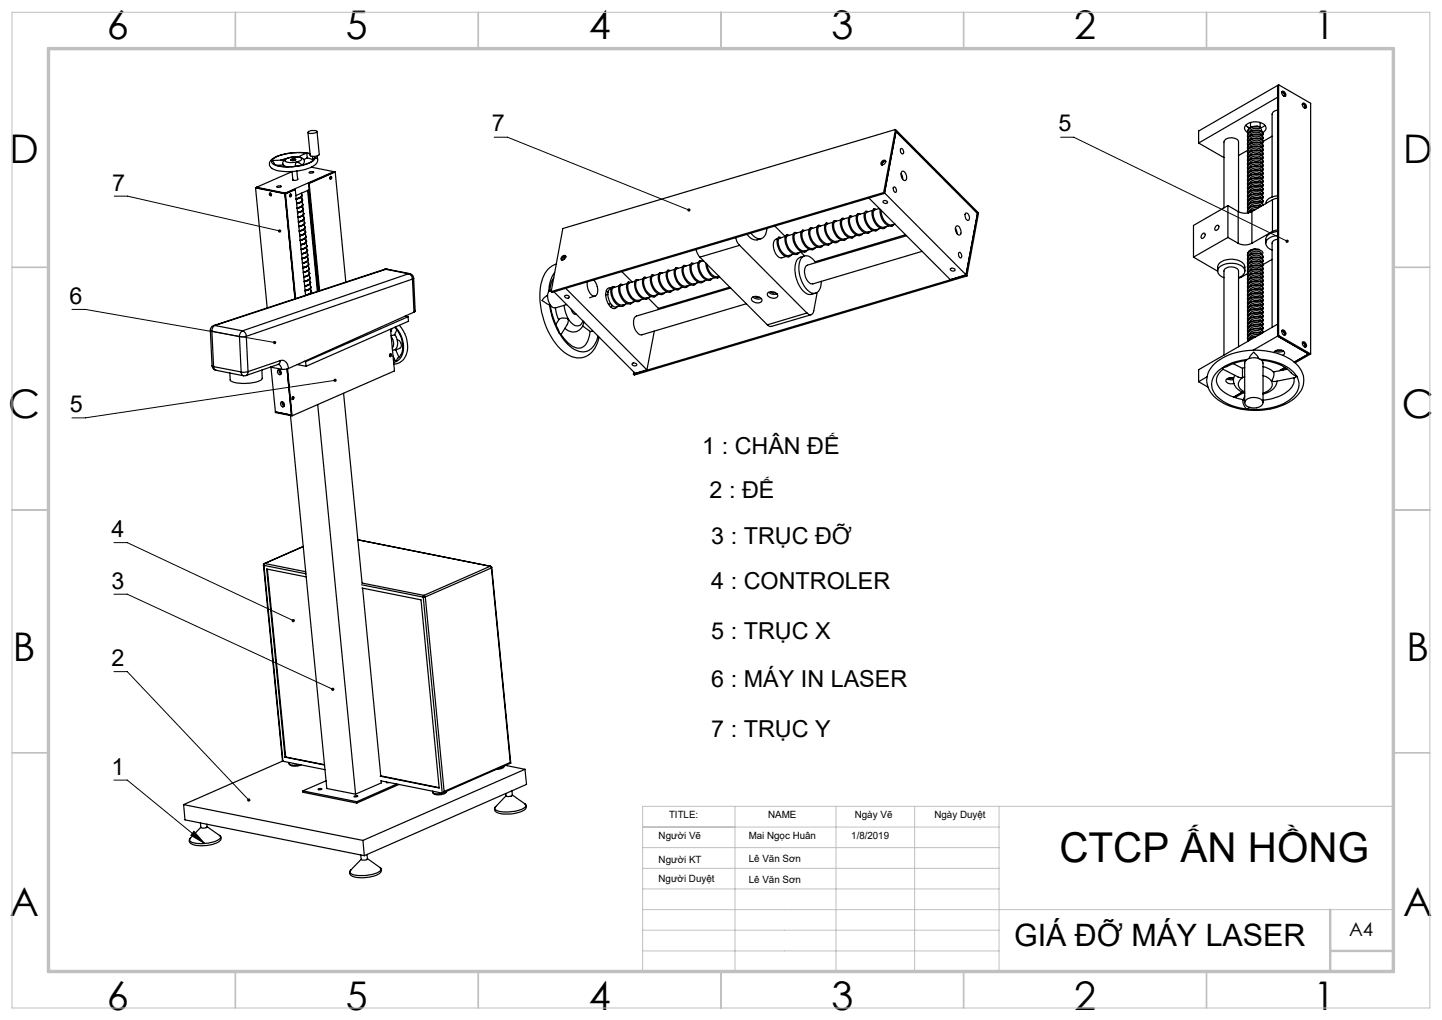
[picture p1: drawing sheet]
<svg xmlns="http://www.w3.org/2000/svg" width="297mm" height="210mm" viewBox="0 0 297 210" stroke-linecap="round" stroke-linejoin="round" font-family="sans-serif">
<defs><g id="words">
<text font-size="8.5" x="218.2" y="177.5">CTCP ẤN HỒNG</text>
<g font-size="8.1">
<text x="22" y="8">6</text>
<text x="71.2" y="8">5</text>
<text x="121.2" y="8">4</text>
<text x="171.3" y="8">3</text>
<text x="221.3" y="8">2</text>
<text x="270.5" y="8">1</text>
<text x="2" y="33.6">D</text>
<text x="289" y="33.6">D</text>
<text x="1.7" y="86.1">C</text>
<text x="288.7" y="86.1">C</text>
<text x="2.7" y="136.1">B</text>
<text x="289.7" y="136.1">B</text>
<text x="2" y="188.6">A</text>
<text x="289" y="188.6">A</text>
<text x="22" y="208">6</text>
<text x="71.2" y="208">5</text>
<text x="121.2" y="208">4</text>
<text x="171.3" y="208">3</text>
<text x="221.3" y="208">2</text>
<text x="270.5" y="208">1</text>
</g>
<text font-size="6.3" x="208.9" y="194.7">GIÁ ĐỠ MÁY LASER</text>
<g font-size="4.8">
<text x="101.3" y="27.1">7</text>
<text x="218" y="27.1">5</text>
<text x="23.1" y="39.3">7</text>
<text x="14.3" y="62.6">6</text>
<text x="14.4" y="84.9">5</text>
<text x="144.6" y="93.4">1 : CHÂN ĐẾ</text>
<text x="146.2" y="102.4">2 : ĐẾ</text>
<text x="23" y="110.6">4</text>
<text x="146.5" y="112.1">3 : TRỤC ĐỠ</text>
<text x="23" y="121.2">3</text>
<text x="146.5" y="121.2">4 : CONTROLER</text>
<text x="146.5" y="131.6">5 : TRỤC X</text>
<text x="23" y="137.1">2</text>
<text x="146.5" y="141.5">6 : MÁY IN LASER</text>
<text x="146.5" y="151.8">7 : TRỤC Y</text>
<text x="23" y="159.5">1</text>
</g>
<text font-size="3.9" x="277.9" y="192.8">A4</text>
<g font-size="2.1">
<text x="135.6" y="172.7">Người Vẽ</text>
<text x="137.8" y="168.4">TITLE:</text>
<text x="154.2" y="172.7">Mai Ngọc Huân</text>
<text x="158.2" y="168.4">NAME</text>
<text x="175.3" y="172.7">1/8/2019</text>
<text x="176" y="168.4">Ngày Vẽ</text>
<text x="192.4" y="168.4">Ngày Duyệt</text>
<text x="135.6" y="177.6">Người KT</text>
<text x="154.2" y="177.6">Lê Văn Sơn</text>
<text x="135.6" y="181.7">Người Duyệt</text>
<text x="154.2" y="181.8">Lê Văn Sơn</text>
</g>
</g></defs>
<path d="M101.8 28.2h2.7l37.4 15M218.4 28.2h2.8l43.9 21.5M23.5 40.4h2.8l31.3 7.1M14.8 63.7h2.8l39 6.8M69 78.3l-51.4 7.7h-2.8M23.5 111.7h2.7l34.2 16.1M23.5 138.3h2.7l25 26.4M23.5 122.3h2.7l42.3 19.6M23.5 160.6h2.7l16 13.1M39.9 171.2l2.3 2.5-2.9-1.7z" fill="none" stroke="#000" stroke-width=".21"/>
<g fill="none" stroke="#c0c0c0" stroke-width=".21">
<path d="M2.5 2.5h292v205h-292zM132.4 178.8h73.4M132.4 174.5h73.4M132.4 170.3h73.4M151.4 166v34M172.2 166v34M188.4 166v34M205.8 166v34M287 166h-154.6v34M132.4 195.8h73.4M132.4 183h73.4M132.4 191.5h73.4"/>
<path d="M132.4 187.3h154.6"/>
</g>
<g fill="none" stroke="#c0c0c0" stroke-width=".35">
<path d="M48.5 2.5v7.5M98.5 2.5v7.5M148.5 2.5v7.5M198.5 2.5v7.5M248.5 2.5v7.5M2.5 55h7.5M287 55h7.5M2.5 105h7.5M287 105h7.5M2.5 155h7.5M287 155h7.5M48.5 200v7.5"/>
<path d="M98.5 200v7.5M148.5 200v7.5M198.5 200v7.5M248.5 200v7.5"/>
</g>
<path d="M274 187.3v12.7M274 195.8h13M124.4 200h162.6" fill="none" stroke="#c0c0c0" stroke-width=".5"/>
<path d="M10 10h277v190h-277z" fill="none" stroke="#c0c0c0" stroke-width=".7"/>
<path d="M51 164.4v.1a.34 .34 0 0 0 0 .4 .34 .34 0 0 0 .5 .1l-.3-.3 .3 .2a.35 .35 0 0 0-.1-.4 .35 .35 0 0 0-.4-.1zM39.9 171.2l2.3 2.5-2.9-1.7zM68.3 141.7a.35 .35 0 0 0 0 .5 .35 .35 0 0 0 .6-.1l-.4-.2 .4 .1a.35 .35 0 0 0-.2-.4 .35 .35 0 0 0-.4 .1zM60.1 127.5v.1a.34 .34 0 0 0 .1 .5 .34 .34 0 0 0 .5-.2l-.3-.1h.3a.34 .34 0 0 0-.2-.3 .34 .34 0 0 0-.4 0zM57.4 47.3a.35 .35 0 0 0 0 .6 .35 .35 0 0 0 .5-.2l-.3-.2 .3 .2v-.2a.35 .35 0 0 0-.2-.3 .35 .35 0 0 0-.3 .1zM68.8 78.1a.35 .35 0 0 0 .1 .5 .35 .35 0 0 0 .5-.4l-.4 .1 .3-.1a.33 .33 0 0 0-.5-.1zM56.3 70.3v.4a.33 .33 0 0 0 .3 .2 .33 .33 0 0 0 .3-.3l-.3-.1 .3 .1a.35 .35 0 0 0-.2-.4 .35 .35 0 0 0-.4 .1zM141.6 43v.1a.33 .33 0 0 0 .2 .5 .33 .33 0 0 0 .4-.3l-.3-.1 .3 .1a.34 .34 0 0 0-.1-.4 .34 .34 0 0 0-.5 .1zM264.9 49.4a.34 .34 0 0 0 0 .5 .34 .34 0 0 0 .5-.1l-.3-.1 .3 .1a.33 .33 0 0 0-.1-.4 .33 .33 0 0 0-.4 0z" fill="#000"/>
<g fill="none" stroke="#000" stroke-width=".25">
<path d="M263.1 17.6v51.6M263.1 17.6l-16.2 9.4v2.4M263.3 17.5v51.6M263.3 17.5l6.6 3.8v51.6M263.3 17.5l-.2 .1M264 19a.63 .63 0 0 1 .5 .8M264 18.9a.79 .79 0 0 1 .6 1M264.1 18.8a.69 .69 0 0 1 .6 1 .69 .69 0 0 1-.6-1zM52.6 38.7l6.1 1.2M52.6 38.7l2.4 24.7M52.8 38.6l-.2 .1M52.8 38.6v.1l6 1.2h-.1"/>
<path d="M52.8 38.6l5.9 1.1M55.6 39.7a.29 .29 0 0 1 .3 .3 .29 .29 0 0 1-.2 .3l-.2-.2zM55.6 39.7a.35 .35 0 0 0 .3 .6M55.6 39.8l.1 .2 .2 .1M56 33.1l.3 .3 .2 .3a4.4 4.4 0 0 0 3.3 .6l2.3-.2M56 33.1a.87 .87 0 0 0 .9 1l1.7 .3h1.5l2-.3M57 38.4l.3-.1h.6a.73 .73 0 0 1-.9 .1zM58.4 34h-1.5M58.6 33a.71 .71 0 0 0-.3 .8 .71 .71 0 0 0 .7 .5l.1 .1M58.6 32.9v.1M58.6 32.9l-2.6 .2M58.7 39.9l2 21.6-2-21.6"/>
<path d="M58.7 39.9h.1M58.7 39.7l.1 .1M58.8 39.9l2.1 21.6M58.8 32.8a3.4 3.4 0 0 1 3.4-.1 2.11 2.11 0 0 1-2.1 .8h-.5a.75 .75 0 0 1-.9-.6zM58.9 32.7l-1.1 .3M59.9 32.9l1-.1a.59 .59 0 0 1-1 .1zM59.9 32.9l.4-.2 .6 .1-.3 .2a.37 .37 0 0 1-.7-.1zM60.3 37.1l-.2-1.8-7.3 3.3M60.8 39l-2.1 .9M60.8 39l-2 .9M60.8 39l2.1 21.8M61.1 35.2l.2 1.8"/>
<path d="M61.3 36.8a.63 .63 0 0 1-1 .1M61.5 32.3l-1.6 .1-.7 .2-.7 .3M61.5 32.3h.1M61.5 33.5l-.5-.1-.2 .6 .1 .2M61.5 33.5l.8 .5M61.6 32.3a.88 .88 0 0 1 1 .6 .88 .88 0 0 1-.4 1.1M62.1 39.7v.7l-1.1 .5 1.1-.4 .1-.3-.1-.2M62.2 34l-.1 .1M63.1 31.5a10.7 10.7 0 0 0-6.8 1.2l-.3 .4M63.1 31.5l.2 1M63.1 31.5l-1.7 .8M63.1 31.5l.8 .2"/>
<path d="M63.3 32.5l1.2 .5-1 .6-1.3 .4M63.3 32.5l-.7 .4M63.4 39.2l2 20.8M63.5 39.1l2 20.9M63.5 37.7l.2 .1M63.5 37.7l2.2 22.2M63.6 27l1-.1a.4 .4 0 0 1 .4-.1 .4 .4 0 0 1 .2 .4l-1 .3a.4 .4 0 0 1-.5 0 .4 .4 0 0 1-.2-.4zM63.7 37.8l2.1 22.1M63.7 39.1l-2.8 1.2M63.7 35.4h.9l-.4 .2a.33 .33 0 0 1-.3 .1 .33 .33 0 0 1-.2-.2zM63.9 31.6a11.6 11.6 0 0 0-7.9 1.2 1.19 1.19 0 0 0-.5 1.3 1.19 1.19 0 0 0 1.1 .9 11.2 11.2 0 0 0 8.3-1 1.19 1.19 0 0 0 .5-1.3M64.1 34.4l4.7 .9"/>
<path d="M64.3 32.2l.1 .7 .5-.4M64.9 32.5a2.81 2.81 0 0 1-2.4 1.5l-.4 .1M64.9 32.5l.4 .1 .1 .1M65.3 27.1l.5 4.7a1.63 1.63 0 0 1-1.9 .2l-.5-4.7M65.3 32.1l.1 .7M67.9 36.7l.2-.1v-.3l.1 .3-.2 .3M68.8 35.4h.1l-5.4 2.3M68.8 35.3l.2 .1M68.8 35.3l-10.1 4.4M69 35.4l-5.3 2.4M69 35.4l2.2 22.7M181.8 33.1a.38 .38 0 0 1 .6-.1 .38 .38 0 0 1-.2 .6l-.1 .2a.38 .38 0 0 1-.6 .1 .38 .38 0 0 1 .1-.6z"/>
<path d="M182 39.6l.2 .2M182 39.6l-68.5 20.4M182.2 39.8l-68.5 20.4-.2-.2M182.4 33.2a.78 .78 0 0 0-.8 .8M182.4 33.3a.59 .59 0 0 0-.7 .7M184 38.6a.57 .57 0 0 1 .6 .2 .57 .57 0 0 1 0 .7 .53 .53 0 0 1-.6-.2 .53 .53 0 0 1 0-.6zM184.4 26.7l-2.4 12.9M184.4 26.7l17.1 17.1-2.4 13M184.4 26.7l-68.5 20.4-2.4 12.9M184.5 27.1l16.8 16.8-2.3 12.7M184.5 27.1l-2.3 12.7M184.5 27.1l-2.3 12.6 16.8 16.9-3.3 1-16.7-16.8"/>
<path d="M185.5 30.6a.58 .58 0 0 1 .6 .4 .58 .58 0 0 1-.2 .7l-.4-.3zM185.6 35.8l.2 .5 .1 .6M185.8 35.3a1.15 1.15 0 0 1 .9 1.5l-.2 .3a.97 .97 0 0 1-.9-1.3zM246.9 29.4l5.2 3M256.6 25.8l.9 .5M257 30.9l-1.9 1.1M257.6 25.2v1.1M259.5 26.3l.3 .3 .1 .4M259.5 25.2v.9M259.6 26.2v-.1a1.81 1.81 0 0 0-2.7 1.1 .95 .95 0 0 1-.6-.9 .95 .95 0 0 1 .7-.9 2.8 2.8 0 0 1 3.7 .8 1.12 1.12 0 0 1-.6 1.1M259.6 26.2l-.2 .3a1.56 1.56 0 0 0-2.1 .8M259.6 26.2a1.85 1.85 0 0 0-2.7 1.1l.1 .2"/>
<path d="M259.8 27.8a1.52 1.52 0 0 0-2.5 .3M259.8 28.6a1.52 1.52 0 0 0-2.5 .3M259.8 29.4l.1-.1a1.62 1.62 0 0 0-2.6 .4M259.8 30.2h.1a1.62 1.62 0 0 0-2.6 .3M259.8 31a1.48 1.48 0 0 0-2.5 .4M259.8 31.8a1.48 1.48 0 0 0-2.5 .4M259.8 32.7a1.52 1.52 0 0 0-2.5 .3M259.8 33.5a1.52 1.52 0 0 0-2.5 .3M259.8 34.3a1.52 1.52 0 0 0-2.5 .3M259.8 35.1h.1a1.62 1.62 0 0 0-2.6 .3M259.8 35.9h.1a1.62 1.62 0 0 0-2.6 .3M259.8 36.8a1.48 1.48 0 0 0-2.5 .3"/>
<path d="M259.8 37.6a1.48 1.48 0 0 0-2.5 .3M259.8 38.4a1.52 1.52 0 0 0-2.5 .3M259.8 39.2a1.52 1.52 0 0 0-2.5 .3M259.8 40a1.52 1.52 0 0 0-2.5 .3M259.9 27.8v.1M259.9 28.6v.1M259.9 29.4v.1M259.9 30.2v.1M259.9 31v.1M259.9 31.8v.2M259.9 32.7v.1M259.9 33.5v.1"/>
<path d="M259.9 34.3v.1M259.9 35.1v.1M259.9 35.9v.1M259.9 36.8v.1M259.9 37.6v.1M259.9 38.4v.1M259.9 39.2v.1M260 28l.1-.5a1.69 1.69 0 0 0-2.3-.4l-.8 .6v.7M260 28.8l.1-.4a2.01 2.01 0 0 0-3.1 .1v.7M260 29.6l.1-.4a2.01 2.01 0 0 0-3.1 .1v.7M260 30.4l.1-.4a1.99 1.99 0 0 0-3.1 .2v.6M260 31.2l.1-.4a1.99 1.99 0 0 0-3.1 .2v.6"/>
<path d="M260 32l.1-.4a1.96 1.96 0 0 0-3.1 .2v.6M260 32.9l.1-.5a1.96 1.96 0 0 0-3.1 .2v.7M260 33.7l.1-.4a1.69 1.69 0 0 0-2.3-.5l-.8 .6v.7M260 34.5l.1-.4a2.01 2.01 0 0 0-3.1 .1v.7M260 35.3l.1-.4a1.99 1.99 0 0 0-3.1 .2v.6M260 36.1l.1-.4a1.99 1.99 0 0 0-3.1 .2v.6M260 36.9l.1-.4a1.99 1.99 0 0 0-3.1 .2v.7M260 37.7l.1-.3a1.96 1.96 0 0 0-3.1 .1v.7M260 38.6l.1-.4a1.96 1.96 0 0 0-3.1 .1v.7M260 39.4l.1-.4a1.69 1.69 0 0 0-2.3-.5l-.8 .6v.7M260.1 27.5a1.43 1.43 0 0 0-1.7-.7 1.24 1.24 0 0 0-1.5 1.2M260.1 28.3a1.43 1.43 0 0 0-1.7-.7 1.24 1.24 0 0 0-1.5 1.2"/>
<path d="M260.1 29.9a1.89 1.89 0 0 0-3.1 .1l-.1 .5M260.1 30.8a1.89 1.89 0 0 0-3.1 .1l-.1 .4M260.1 31.6a1.34 1.34 0 0 0-1.7-.7 1.24 1.24 0 0 0-1.5 1.2M260.1 32.4a1.34 1.34 0 0 0-1.7-.7 1.24 1.24 0 0 0-1.5 1.2M260.1 33.2a1.43 1.43 0 0 0-1.7-.7 1.24 1.24 0 0 0-1.5 1.3M260.1 34a1.43 1.43 0 0 0-1.7-.7 1.24 1.24 0 0 0-1.5 1.3M260.1 34.8a1.61 1.61 0 0 0-2.3-.5 1.03 1.03 0 0 0-.9 1.1M260.1 35.7a1.89 1.89 0 0 0-3.1 .1l-.1 .4M260.1 36.5a1.89 1.89 0 0 0-3.1 .1l-.1 .4M260.1 37.3a1.34 1.34 0 0 0-1.7-.7 1.24 1.24 0 0 0-1.5 1.2M260.1 38.1a1.43 1.43 0 0 0-1.7-.7 1.24 1.24 0 0 0-1.5 1.3M260.1 38.9a1.43 1.43 0 0 0-1.7-.7 1.24 1.24 0 0 0-1.5 1.3"/>
<path d="M260.1 39.7a1.43 1.43 0 0 0-1.7-.7 1.24 1.24 0 0 0-1.5 1.3M260.2 28.3v.1M260.2 29.1v.1M260.2 29.9v.2M260.2 30.8v.1M260.2 31.6v.1M260.2 32.4v.1M260.2 33.2v.1M260.2 34v.1M260.2 34.8v.2M260.2 35.7v.1M260.2 36.5v.1"/>
<path d="M260.2 37.3v.1M260.2 38.1v.1M260.2 38.9v.1M260.2 39.7v.2M260.2 27.5v.1M260.5 25.8l-1 .6v-.2M262 28l-1.9 1.1a1.61 1.61 0 0 0-2.3-.5 1.03 1.03 0 0 0-.9 1.1M263.1 22.7l-.7 .2-.4 .6v17.1M263.1 20l-16.2 9.4M268.3 21.4a.6 .6 0 0 1 .4 .9M268.3 21.3a.78 .78 0 0 1 .5 1M268.3 21.3a.62 .62 0 0 1 .7 .3 .62 .62 0 0 1-.1 .7 .71 .71 0 0 1-.6-1z"/>
<path d="M59.7 40.3l.1-.1v-.2l.1 .2-.2 .3M61 41l.9-.3-.9 .3M61.1 41.9l.9-.3zM61.5 45.7l.9-.3zM61.6 46.6l.9-.3zM61.6 47.6l.9-.3-.9 .3M61.7 48.5l1-.3zM61.9 50.4l.9-.3-.9 .3M62.1 52.3l.9-.3-.9 .3M62.1 43.6l-.8 .2 .8-.2M62.2 40.5v.7l-.1 .3-1 .3M62.2 40.9l.1 .4-1.2 .6"/>
<path d="M62.2 41.4l.1 .9-.6 .4-.5 .1M62.2 40.2h.1M62.3 44.4l-.9 .4M62.3 41.9l.1 .2-.2 .3-1 .5M62.3 42.4l.1 .8-1.1 .5M62.3 41.2h.1M62.4 55.1l.9-.3zM62.4 42.9h.1a.9 .9 0 0 1-1 .8l-.2 .1M62.4 43.3v.9l-.3 .2-.8 .3M62.4 42.1h.1M62.5 56.1l.9-.3-.9 .3M62.5 43.8l.1 .2-.2 .3-1.1 .4"/>
<path d="M62.5 43v.1M62.5 44.2v.9l-1 .5M62.5 57l1-.3zM62.6 44.7l.1 .2-.2 .4-1 .4M62.6 44h.1M62.6 45.2l.1 .7-.2 .3-.9 .4M62.7 58l.9-.3-.9 .3M62.7 45.7l.1 .4-1.2 .5M62.7 46.1v.9l-1.1 .5 1.1-.3 .2-.4-.1-.2M62.7 44.9v.1M62.7 49.2l-.9 .3M62.8 49.2l-1 .3"/>
<path d="M62.8 47.1v.8l-1.1 .6M62.8 45.9h.1M62.8 47.6l.2 .2-.2 .3-1.1 .4M62.9 46.8h.1M62.9 48l.1 .7M62.9 48.5l.2 .2-.2 .3-1.1 .5 .8-.3 .3-.5M63 47.8h.1M63 49v.8l-1.1 .6 1.1-.4 .1-.3-.1-.2M63.1 49.9v.7l-.1 .3-1 .4M63.1 48.7h.1M63.1 50.4l.1 .4-1.2 .6 .9-.3-.9 .3M63.1 50.9l.1 .8-1.1 .6 1-.4 .3-.3-.2-.2"/>
<path d="M63.1 49.7h.1M63.2 53.9l-.9 .3 .9-.3M63.3 51.8v.9l-1.1 .5M63.3 50.6v.1M63.3 52.3l.1 .2-.1 .3-1.1 .5M63.4 51.5v.1M63.4 52.7v.7M63.4 53.2l.1 .1a.87 .87 0 0 1-1 .8l-.2 .1M63.4 53.4l-.4 .5-.7 .2M63.4 52.5h.1M63.4 53.7l.1 .9-.4 .2-.7 .3M63.5 54.2l.1 .2-.2 .3-1 .4"/>
<path d="M63.5 54.6l.1 .7-.2 .3-.9 .4 .8-.2a.46 .46 0 0 0 .4-.6l-.1-.1M63.5 53.4v.1M63.6 55.6v.8l-1.1 .6M63.6 54.4h.1M63.6 58.6l-.8 .3M63.7 58.6l-.9 .3M63.7 56.1l.1 .2-.2 .3-1.1 .4M63.7 55.3h.1M63.7 56.5v.9l-1 .6 1-.5 .2-.3-.2-.2M63.8 56.3h.1M63.8 57.5l.1 .7M63.9 58a.83 .83 0 0 1-1 .8l-.1 .1"/>
<path d="M63.9 58.2l-.4 .4-.8 .2M63.9 58.4v.9l-.6 .4-.5 .1M63.9 57.2h.1M64 58.9l.1 .2-.2 .3-1.1 .5M64 59.4v.8l-.3 .3-.8 .2h.2M64 58.2h.1M64 59.9h.1a.5 .5 0 0 1-.5 .7M64.1 59.1v.1M79.2 55.4h.3M79.2 55.4l-35.2 11.6M79.5 55.4l4.6 1M79.5 55.4l-35.2 11.6"/>
<path d="M79.7 55.4h-.5M79.7 55.4h-.2M79.7 55.4l4.7 .9M84.1 56.4a1.15 1.15 0 0 1 .8 1.1M84.1 56.4l-34.1 11.7M84.4 56.3a1.07 1.07 0 0 1 .8 1M84.4 56.3l-.3 .1M84.9 57.5l-34.2 11.7M84.9 57.5l.4 6.8M85.2 57.3l.3 6.8-.2 .2M85.2 57.3l-.3 .2M113.6 59.7a1.2 1.2 0 0 0-.8 1.6 1.91 1.91 0 0 0 1.6 2.1l2.3-.7"/>
<path d="M114.1 57.2l-.6 1.4-.3 1.3M114.2 56.1a6.7 6.7 0 0 0-1.2 3.9M114.5 54.4a4.8 4.8 0 0 0-3.1 4.1 16.1 16.1 0 0 0 4.4 13.7 4.4 4.4 0 0 0 5.3 1 5.4 5.4 0 0 0 2.3-3.8M115.9 52.7a.38 .38 0 0 1 .6 0 .38 .38 0 0 1-.2 .6l-.1 .1a.38 .38 0 0 1-.6 .1 .38 .38 0 0 1 .1-.6zM116.1 53.4l.1-.3 .3-.3-.5 .1-.3 .6M116.5 59.4l16.7 16.8M122.3 57.6a2.55 2.55 0 0 1 .4 3.3 1.8 1.8 0 0 1-1.7-2v-.9M124.9 59.9l.3 .3M125.8 59.3l-.2-.1a1.32 1.32 0 0 0-.8 1.8 2.97 2.97 0 0 0 1.5 2.5h.5l.3-.3M125.8 59.4a1.83 1.83 0 0 0-.4 2.4 1.49 1.49 0 0 0 2.1 1.2M126.2 59h-.1M126.6 59.1l-.5-.1a2.57 2.57 0 0 0 .3 2.9 1.5 1.5 0 0 0 2.4 .7"/>
<path d="M127.5 58.9l-1.1 .3a1.17 1.17 0 0 0-.3 1.5 2.35 2.35 0 0 0 2.2 2.1l.9-.3M127.8 58.5v.1M128.1 55.9l2.1 2.2M128.2 58.7l-.5-.1a2.56 2.56 0 0 0 .4 2.9 1.75 1.75 0 0 0 2 1l.4-.3M129.1 58.4l-1.1 .3a1.17 1.17 0 0 0-.3 1.5 2.45 2.45 0 0 0 2.2 2.1M129.4 58.1h.1M129.9 58.2l-.5-.1a2.63 2.63 0 0 0 .6 3.3 1.32 1.32 0 0 0 2.1 .3M130.7 57.9l-1.1 .3a2.11 2.11 0 0 0 .3 2.6 1.7 1.7 0 0 0 1.7 1M131 57.6h.1M131.5 57.7l-.5-.1a2.71 2.71 0 0 0 .6 3.3 1.32 1.32 0 0 0 2.1 .3M132.4 57.4l-1.1 .3a2.03 2.03 0 0 0 .2 2.6 1.75 1.75 0 0 0 2.6 .8M132.7 57.1h-.1"/>
<path d="M133.1 57.2l-.5-.1a2.57 2.57 0 0 0 .3 2.9 1.5 1.5 0 0 0 2.5 .7M134 56.9l-1.1 .4a1.17 1.17 0 0 0-.3 1.4 2.35 2.35 0 0 0 2.2 2.1l.9-.2M134.3 56.6h.1M134.8 56.7l-.5-.1a2.56 2.56 0 0 0 .3 2.9 1.75 1.75 0 0 0 2 1l.4-.3M135.6 56.4l-1.1 .4a1.17 1.17 0 0 0-.2 1.4 2.45 2.45 0 0 0 2.1 2.2h.1M135.9 56.1h.1M136.4 56.2l-.5-.1a2.63 2.63 0 0 0 .6 3.4 1.32 1.32 0 0 0 2.1 .3M137.2 56l-1.1 .3a2.11 2.11 0 0 0 .3 2.6 1.7 1.7 0 0 0 1.7 1M137.5 55.6h.1M137.8 55.8a.79 .79 0 0 0-.4 1 3.1 3.1 0 0 0 1.8 2.6h.4l1-.2M138 55.7h-.5a2.41 2.41 0 0 0 .3 2.9 1.89 1.89 0 0 0 2.1 1l.3-.3M138.9 55.5l-1.1 .3"/>
<path d="M139 59.6l-.9 .3M139.2 55.1v.1M139.7 55.2h-.5a2.57 2.57 0 0 0 .3 2.9 1.79 1.79 0 0 0 2 1l.4-.3M139.7 59.6l-.1 .1M140.5 55l-1.1 .3a2.08 2.08 0 0 0 .2 2.6 1.77 1.77 0 0 0 2.6 .8M140.9 54.6l-.1 .1M141.3 54.8l-.5-.1a2.51 2.51 0 0 0 .3 2.9 1.43 1.43 0 0 0 2.4 .7M141.3 59.2h.1M142.1 54.5l-1.1 .3a1.17 1.17 0 0 0-.2 1.5 2.45 2.45 0 0 0 2.1 2.1h.1M142.5 54.2h.1M142.9 58.7h.1M142.9 54.3l-.5-.1a2.72 2.72 0 0 0 .7 3.3 1.22 1.22 0 0 0 2 .3"/>
<path d="M143.4 51.4l.2 .7 .5 .8M143.8 54l-1.1 .4a2.11 2.11 0 0 0 .2 2.5 1.69 1.69 0 0 0 1.7 1M143.9 58.2l-.9 .2M144.1 53.7h.1M144.1 52.9l13.9 14M144.5 53.8l-.4-.1a2.41 2.41 0 0 0 .3 2.9 1.89 1.89 0 0 0 2 1l.4-.3M144.5 58.2h.1M144.9 53.7l-.6 .2a2.12 2.12 0 0 0 .2 2.5 1.74 1.74 0 0 0 2.6 .8M145.4 54.1v.3a3.4 3.4 0 0 0 1.7 2.8h.5l.6-.2M145.5 57.7l-.9 .3M145.6 54.4a2.5 2.5 0 0 0 2.3 2.6l.2-.1M146.2 57.7h.1"/>
<path d="M147.8 57.2h.1M150.3 59.1l-14.7 4.4M150.5 59.3l-19.4 5.8a2.12 2.12 0 0 0-.3 2.7l.8 1 .6 .1 21.5-6.4M151.5 48.9l.4 1.1 .4 .5M152.3 50.5l13.9 13.9M152.3 50.5l-8.2 2.4M153.8 48.3a2.23 2.23 0 0 0 3 .8M158 47a1.9 1.9 0 0 1-1.8 2.2l-.9-.5-.6-.7M159.6 46.5l2.1 2.2-1.1 .3a1.17 1.17 0 0 0-.2 1.5 2.45 2.45 0 0 0 2.1 2.1l.9-.3M160.1 49.2a1.14 1.14 0 0 0-.8 1.5 2.34 2.34 0 0 0 1.6 2.4l.9-.3M160.4 48.8v.1M160.9 49l-.5-.1a2.57 2.57 0 0 0 .3 2.8 1.79 1.79 0 0 0 2 1.1l.4-.4"/>
<path d="M162 48.4h.1M162.5 52.9h.1M162.5 48.5l-.5-.1a2.63 2.63 0 0 0 .3 2.9 1.83 1.83 0 0 0 2.1 1l.3-.3M163.3 48.2l-1.1 .3a1.17 1.17 0 0 0-.2 1.5 2.45 2.45 0 0 0 2.1 2.1l.9-.3M163.7 47.9h.1M164.1 52.4h.1M164.1 48l-.5-.1a2.72 2.72 0 0 0 .7 3.3 1.32 1.32 0 0 0 2 .3M164.9 51.9l.8 .8a1.99 1.99 0 0 0-1.9 2.1 6 6 0 0 0 2.5 5.8 2.27 2.27 0 0 0 1.7-.2M165 47.7l-1.1 .3a2.11 2.11 0 0 0 .2 2.6 1.57 1.57 0 0 0 1.7 1M165.3 47.4h.1M165.7 47.5l-.4-.1a2.41 2.41 0 0 0 .3 2.9 1.89 1.89 0 0 0 2 1l.4-.3M165.8 51.9h-.1"/>
<path d="M166.6 47.2l-1.1 .3a2.12 2.12 0 0 0 .2 2.6 1.74 1.74 0 0 0 2.6 .8M166.7 51.4l-.9 .2M167 46.9h-.1M167.4 47l-.5-.1a2.41 2.41 0 0 0 .3 2.9 1.47 1.47 0 0 0 2.4 .7M167.4 51.4h.1M168 54.1a2.36 2.36 0 0 0-2.4-1.3 2.91 2.91 0 0 0-1 3.2 5 5 0 0 0 2.9 4.4 1.56 1.56 0 0 0 1.6-1.7l.1-.8M168.2 46.7l-1.1 .4a1.46 1.46 0 0 0 0 2 1.93 1.93 0 0 0 2.8 1.3M168.6 46.4h-.1M169 50.9h.1M169 46.5l-.5-.1a2.63 2.63 0 0 0 .3 2.9 1.83 1.83 0 0 0 2.1 1l.3-.3M169.9 46.3l-1.1 .3a1.17 1.17 0 0 0-.3 1.4 2.45 2.45 0 0 0 2.1 2.2h.1M170.1 45.9h.1"/>
<path d="M170.6 50.4h.1M170.6 46l-.5-.1a2.72 2.72 0 0 0 .7 3.4 1.32 1.32 0 0 0 2.1 .3M171.5 45.8l-1.1 .3a1.97 1.97 0 0 0 .2 2.6 1.69 1.69 0 0 0 1.7 1M171.6 49.9l-.9 .3M171.8 45.4h.1M172.3 45.5h-.5a2.41 2.41 0 0 0 .3 2.9 1.89 1.89 0 0 0 2 1l.4-.3M172.3 49.9v.1M173.1 45.3l-1.1 .3a2.12 2.12 0 0 0 .3 2.6 1.74 1.74 0 0 0 2.5 .8M173.2 49.5l-.9 .2M173.5 44.9l-.1 .1M173.9 45h-.5a2.41 2.41 0 0 0 .3 2.9 1.47 1.47 0 0 0 2.4 .7M174 49.5h-.1"/>
<path d="M174.8 44.8l-1.2 .3a2.11 2.11 0 0 0 .3 2.6 1.76 1.76 0 0 0 2.6 .8M175.1 44.4l-.1 .1M175.5 44.6l-.5-.1a2.63 2.63 0 0 0 .3 2.9 1.83 1.83 0 0 0 2.1 1l.4-.3M175.6 49h-.1M176.4 44.3l-1.1 .4a1.17 1.17 0 0 0-.3 1.4 2.45 2.45 0 0 0 2.2 2.2v-.1M176.7 44h.1M177.1 48.5h.1M177.2 44.1l-.5-.1a2.72 2.72 0 0 0 .6 3.3 1.32 1.32 0 0 0 2.1 .3M178 43.8l-1.1 .4a1.97 1.97 0 0 0 .3 2.5 1.74 1.74 0 0 0 2.5 .8M178.1 48l-.9 .3M178.3 43.5h.1M178.8 48h.1"/>
<path d="M178.8 43.6l-.5-.1a2.67 2.67 0 0 0 .6 3.3 1.32 1.32 0 0 0 2.1 .3M179.6 43.3l-1.1 .4a2.12 2.12 0 0 0 .3 2.5 1.66 1.66 0 0 0 1.7 1.1M180 43h.1M180.4 43.1l-.4-.1a2.41 2.41 0 0 0 .2 2.9 1.47 1.47 0 0 0 2.4 .7M180.4 47.5h.1M181.1 42.9l-.9 .3a2.11 2.11 0 0 0 .2 2.6 1.76 1.76 0 0 0 2.6 .7M181.3 43.1a3.6 3.6 0 0 0 1.7 3.4l.5 .1 .8-.5M181.4 47l-.9 .3M181.5 43.3a3.1 3.1 0 0 0 1.8 3l1-.2M181.9 41.4a.48 .48 0 0 1 .6-.1 .48 .48 0 0 1 .2 .5 .48 .48 0 0 1-.5 .1 .48 .48 0 0 1-.3-.5zM182.1 47l-.1 .1M183.7 46.6h.1"/>
<path d="M186.5 48.3l-18.6 5.6M186.7 48.5l-20.4 6.1a2.44 2.44 0 0 0 .2 3.5l.5 .3h.4l22.5-6.7M195.8 55.3a.5 .5 0 0 1 .6-.1 .5 .5 0 0 1 .2 .5 .5 .5 0 0 1-.5 .1 .5 .5 0 0 1-.3-.5zM196.8 47l.3 1.1M197 46.5a1.21 1.21 0 0 1 .8 1.8 .9 .9 0 0 1-1-1.1v-.4zM197.6 52a.66 .66 0 0 1 .2 1.1 .81 .81 0 0 1-.2-1.1zM198.9 43.9a.86 .86 0 0 1 .7 .6 .86 .86 0 0 1-.2 .9 1.16 1.16 0 0 1-.5-1.5zM199 56.6l.1 .2M199 56.6l-68.5 20.4M199.1 56.8l-68.5 20.4-.1-.2M245.8 52.9l5 2.9a1.98 1.98 0 0 1 2.1-2.4 3.1 3.1 0 0 1 3.4 1.3l.1 1.1M247.6 48.3l.4-.3a.62 .62 0 0 1 .2 .7 .62 .62 0 0 1-.6 .4l-.2-.3z"/>
<path d="M250.4 46.6l.3-.2a.49 .49 0 0 1 .4 .5 .49 .49 0 0 1-.4 .4l-.3 .1-.2-.1zM252.1 57.2a1.31 1.31 0 0 1-1.2-1 1.31 1.31 0 0 1 .5-1.4 4.1 4.1 0 0 1 4.8 .4 1.35 1.35 0 0 1-1.1 2M252.1 42.8v-13.6a1.79 1.79 0 0 1 2.9-.4l.1 .4v14.4M252.9 48.9l-7.1 4M252.9 48.9l2.1 1.2M252.9 42.3v6.6M252.9 42.3l2.1 1.3M252.9 42.3l-7.1 4.1v6.5M255 50.1a3 3 0 0 0 2.8 0M255 43.6a3 3 0 0 0 2.8 0M255 43.6v6.5M257 56.3l-1.9 1"/>
<path d="M257.3 51.7h.1M257.8 43.6v6.5M258.4 43.2l-.6 .2-.6 .4M258.6 51.3l-.9 .1-.6 .6M258.6 43.1a1.87 1.87 0 0 0-1.5 .7M259.2 42.8a1.51 1.51 0 0 0-1.9 .8M259.3 51.3a1.9 1.9 0 0 0-2.4 1.1v.1M259.6 42.5a2.33 2.33 0 0 0-2.6 .7v.6M259.7 42.5l-.1-.1a1.89 1.89 0 0 0-2.7 1.2M259.8 40.8h.1a1.62 1.62 0 0 0-2.6 .3M259.8 41.7l.1-.1a1.62 1.62 0 0 0-2.6 .3M259.8 42.4h.1a1.6 1.6 0 0 0-2.6 .4"/>
<path d="M259.8 52.3l.1-.1a1.62 1.62 0 0 0-2.6 .4M259.8 53.1a1.49 1.49 0 0 0-2.5 .3M259.8 53.9a1.48 1.48 0 0 0-2.5 .3M259.8 54.7a1.48 1.48 0 0 0-2.5 .3M259.8 55.5a1.52 1.52 0 0 0-2.5 .3M259.8 56.3a1.52 1.52 0 0 0-2.5 .3M259.8 57.2l.1-.1a1.62 1.62 0 0 0-2.6 .4M259.8 58l.1-.1a1.62 1.62 0 0 0-2.6 .4M259.8 58.8a1.48 1.48 0 0 0-2.5 .3M259.8 59.6a1.48 1.48 0 0 0-2.5 .3M259.9 40v.1M259.9 40.8v.1"/>
<path d="M259.9 41.7v.1M259.9 52.3v.1M259.9 53.1v.1M259.9 53.9v.1M259.9 54.7v.1M259.9 55.5v.1M259.9 56.3v.1M259.9 57.2v.1M259.9 58v.1M259.9 58.8v.1M259.9 59.6v.1M260 40.2l.1-.4a2.01 2.01 0 0 0-3.1 .2v.6"/>
<path d="M260 41l.1-.4a1.99 1.99 0 0 0-3.1 .2v.6M260 41.8l.1-.4a1.99 1.99 0 0 0-3.1 .2v.7M260 53.3l.1-.5a1.99 1.99 0 0 0-3.1 .2v.7M260 54.1l.1-.5a1.99 1.99 0 0 0-3.1 .3v.6M260 54.9l.1-.4a1.96 1.96 0 0 0-3.1 .2v.6M260 55.7l.1-.4a1.69 1.69 0 0 0-2.3-.5l-.8 .7v.6M260 56.5l.1-.4a2.01 2.01 0 0 0-3.1 .2v.6M260 57.4l.1-.5a2.01 2.01 0 0 0-3.1 .2v.7M260 58.2l.1-.5a1.99 1.99 0 0 0-3.1 .3v.6M260 59l.1-.4a1.99 1.99 0 0 0-3.1 .2v.6M260 59.8l.1-.4a1.99 1.99 0 0 0-3.1 .2v.6M260 52.3v.1"/>
<path d="M260.1 40.6a1.61 1.61 0 0 0-2.3-.6 1.03 1.03 0 0 0-.9 1.1M260.1 41.4a1.89 1.89 0 0 0-3.1 .1l-.1 .4M260.1 42.2a1.87 1.87 0 0 0-3.1 .1l-.1 .4M260.1 52.8a1.89 1.89 0 0 0-3.1 .1l-.1 .4M260.1 53.6a1.87 1.87 0 0 0-3.1 .2l-.1 .3M260.1 54.5a1.34 1.34 0 0 0-1.7-.7 1.24 1.24 0 0 0-1.5 1.2M260.1 55.3a1.43 1.43 0 0 0-1.7-.7 1.24 1.24 0 0 0-1.5 1.2M260.1 56.1a1.43 1.43 0 0 0-1.7-.7 1.24 1.24 0 0 0-1.5 1.2M260.1 56.9a1.61 1.61 0 0 0-2.3-.5 1.03 1.03 0 0 0-.9 1M260.1 57.7a1.43 1.43 0 0 0-1.7-.7 1.41 1.41 0 0 0-1.5 1.2M260.1 58.5a1.89 1.89 0 0 0-3.1 .1l-.1 .4M260.1 59.3a1.87 1.87 0 0 0-3.1 .2l-.1 .4"/>
<path d="M260.1 42.2a1.99 1.99 0 0 0-3.1 .2v.7M260.1 52.1v-.1a1.99 1.99 0 0 0-3.1 .2v.7M260.2 40.6v.1M260.2 41.4v.1M260.2 52.8v.1M260.2 53.6v.2M260.2 55.3v.1M260.2 56.1v.1M260.2 56.9v.1M260.2 57.7v.1M260.2 58.5v.2M260.2 59.4v.1"/>
<path d="M260.2 42.2h.1M262 53.4l-1.8 1.2M262.1 47.7l-4.3 2.4M262.1 41.1v6.6M262.1 41.1l-4.3 2.5M263.1 48.5a2.14 2.14 0 0 0-2.4 1.8l.5 .7 .8 .5M263.1 49.2l-.7 .3-.4 .5v17.4M263.1 40.3a2.49 2.49 0 0 0-2.4 1.5v.1M263.1 47.3l-1 .4M263.1 40.8l-1 .3M263.2 47.7a2.13 2.13 0 0 0-2.5 2.4M43.3 68l.3 .2"/>
<path d="M43.3 68l.4 7.3M43.6 68.2l5.7 1.1M43.6 68.2l.4 7.3M43.7 75.3a.99 .99 0 0 0 .8 .9M43.7 75.3l.3 .2M44 75.5l.1 .5 .4 .2M44 75.5l5.7 1.1M44 67a1 1 0 0 0-.7 1M44 67h.3M44.3 67a1.19 1.19 0 0 0-.7 1.2M44.3 67l5.7 1.1M44.5 76.2l5.6 1.2"/>
<path d="M49.3 69.3l.4 7.3M49.7 76.6l.1 .5 .3 .3M50 68.1a1.19 1.19 0 0 1 .7 1.1M50 68.1a1.29 1.29 0 0 0-.7 1.2M50.7 77.3l-.6 .1M50.7 69.2l-1.4 .1M50.7 69.2l.4 7.3M51.1 76.5l-.7 .2-.7-.1M51.1 76.5l-.1 .5-.3 .3M53.9 76.2l.1 1.7a2.67 2.67 0 0 1-2.2 .9 7.2 7.2 0 0 1-4.4-.5l-.1-1.5M55.7 75.6l2.3 .4M55.8 75.6l.9 9.2"/>
<path d="M57.2 76.2a.51 .51 0 0 1 .7 .3 .51 .51 0 0 1-.3 .6 .66 .66 0 0 1-.4-.9zM57.3 75h.1M57.3 75l-6.6 2.3M57.3 75l.5 .4 .2 .6M57.5 76.1v.1a.67 .67 0 0 0 .4 .8M57.7 74.3a1.43 1.43 0 0 1 1.7 1.6M57.7 76.2v.5l.3 .1M57.7 74.3l-.1 .4-.3 .3M57.7 74.3l-6.6 2.2M59.1 76l.9 9.5-3.3-.7M59.2 75.9l.9 9.7M59.4 75.9l-1.4 .1"/>
<path d="M61.2 75.1l1.8 .3M62.7 74.4l.2 .1M62.9 74.5l.1 .9M64.1 60.3v.1M64.2 60v.1M80.4 72.9a.28 .28 0 0 1 .1 .3 .28 .28 0 0 1-.2 .2M80.4 72.8l.1 .4-.2 .2M80.4 67.8l.8 8.6-21.1 9.2M80.5 68.2h.1M80.6 69.3a1.97 1.97 0 0 1 .2 2.4M80.8 67.7l-.3 .5M81 73.3l.4 .9 .2 .2"/>
<path d="M81 74h.2M81.3 68.9a2.27 2.27 0 0 1-.1 3.2h-.4M81.4 67.4a5.6 5.6 0 0 1 1.3 5.5l-.3 .4a1.58 1.58 0 0 0-.8 1.1M81.5 67.3a5.5 5.5 0 0 1 1 6.4l-.9 .7M81.5 71.9l.7 1.6M81.6 74.4l-.5 .2M81.7 67.9l-.5 1-.7 .2M81.8 69.9a1.06 1.06 0 0 1 .5 1.8l-.8 .4M82.3 67a6.1 6.1 0 0 1 1.1 6.6 2.66 2.66 0 0 1-2.3 1.4M83.5 65.1l.5 .1M84 65.2l.1 .9-21.1 9.3M84 65.2l-21.1 9.3"/>
<path d="M85.3 64.3l-25.9 11.6M112.8 60.8l-.6 .4-.5 .7 1.5 .9M113.2 62.8h.1a19 19 0 0 0 1.8 5.5l.1 .3M113.2 62.8a15.6 15.6 0 0 0 2 5.8M114.1 60.1l16.7 16.8 2.4-.7M114.4 63.4l.3 1.6 .4 .8M114.5 66.8l.6-1.1a1.56 1.56 0 0 1 1.9 0l-.2 1.1-1.2 2.1M115.2 68.6l.3 .2M115.2 68.6a6.5 6.5 0 0 0 5 3.9 3.6 3.6 0 0 0 3-3.3M116.2 62.9a5 5 0 0 0 2.3 4.2 1.22 1.22 0 0 0 1.6-1M116.3 60.9a.5 .5 0 0 1 .6-.1 .5 .5 0 0 1 .3 .5 .51 .51 0 0 1-.6 .1 .51 .51 0 0 1-.3-.5zM117.7 63.7a.9 .9 0 0 0 .9 1"/>
<path d="M120 67.1l1.6 1.2 .5-.2M120.3 66.3a2.25 2.25 0 0 1-1.6 2 2.25 2.25 0 0 1-2.4-.7M121.5 68.2a3.7 3.7 0 0 1-1.9 3.4 3.8 3.8 0 0 1-3.4-1.9l-.7-.9M122.6 61l-1.2 .3M125.2 60.6l-.5 .1M125.8 62.5l-.5 .1M126 62.8l-.1 .5M128.3 63l-.1 .1M129.9 62.6h.1M130.2 74.8a.51 .51 0 0 1 .6-.1 .51 .51 0 0 1 .3 .5 .5 .5 0 0 1-.6 .1 .5 .5 0 0 1-.3-.5zM130.6 76.6l-.1 .4M130.8 62l-.8 .3"/>
<path d="M131.5 62.1h.1M132.4 61.6l-.8 .2M133.2 61.6h-.1M133.5 61.4l2.1 2.1M134.8 68.2l-1.6 8M134.8 61.1h-.1M135.6 63.5v.2M136.4 60.6h.1M137.3 60.1l-.8 .3M138 60.1h.1M154.9 61.3a1.4 1.4 0 0 1 2.1 .5 1.08 1.08 0 0 1-1.8 .3l-.4-.5zM155.1 61.1a1.59 1.59 0 0 0 1.7 .3"/>
<path d="M155.5 61l.3 .2h.6M158.1 60.3a1.33 1.33 0 0 1 2.1 .7 1.28 1.28 0 0 1-2.2-.5zM158.3 60.2a1.63 1.63 0 0 0 1.7 .3M158.7 60.1l.4 .2 .6-.1M166.2 64.4l-8.2 2.5M167.1 64.8l-8.2 2.4h-.4l-.5-.3M168.3 60.2l-.7 3.8a.77 .77 0 0 1-.5 .8 .77 .77 0 0 1-.9-.4M246.9 78.6l1.9 1.1M248.6 77.6l-1.7 1M249.8 75.3a13.1 13.1 0 0 1 11.6-2.9 8.9 8.9 0 0 1 6.6 3.9 4.5 4.5 0 0 1-1.5 5.8 14.5 14.5 0 0 1-15.6 .3 4.6 4.6 0 0 1-1.1-7.1zM251.8 75.7a3.7 3.7 0 0 0-2.2 3.1 3.7 3.7 0 0 0 1.8 3.4 10.5 10.5 0 0 0 5.4 2M251.8 75.7l.1 .3"/>
<path d="M251.9 76a2.64 2.64 0 0 0 .2 4.7 10.4 10.4 0 0 0 4 1.6M252.8 78l.8 .2 .5-.1M253.2 77.8l.3 .1 .5-.1M254 74.9l1.9 .9M254.1 77.8a1.3 1.3 0 0 0-1.6 .6 1.24 1.24 0 0 0 1.6 .5M254.3 77.3a2.57 2.57 0 0 0 1.9 3.6l.2 .1M255.1 71.4v-15.6a1.77 1.77 0 0 0-2.6-.6l-.4 .5v17.4M255.9 75.8l-.1 2-.8-.2-3.1-1.6M256.4 75.7l-.5 .1M256.4 77.5a1.61 1.61 0 0 0-1.4 1.6 1.61 1.61 0 0 0 1.4 1.6M256.6 74.3a14.4 14.4 0 0 0-4.5 1.4h-.3M256.9 74a10.9 10.9 0 0 0-5.1 1.7"/>
<path d="M256.9 67.1v.1M257.2 73.8l.4-.6 .6-.7 .8 .8 .2 .5M258.6 69.4a1.6 1.6 0 0 0-1.6 .9M258.8 69.2a1.75 1.75 0 0 0-1.8 1.1M259.4 68.9a1.65 1.65 0 0 0-2.1 .8M259.5 74a9.6 9.6 0 0 1 7.6 3.5M259.7 68.7a2.26 2.26 0 0 0-2.7 .7v.6M259.8 74.2a8.9 8.9 0 0 1 6.1 2.6M259.8 68.7l-.2-.2a1.92 1.92 0 0 0-2.7 1.1v.1M259.8 60.4a1.48 1.48 0 0 0-2.5 .3M259.8 61.2a1.52 1.52 0 0 0-2.5 .4M259.8 62a1.52 1.52 0 0 0-2.5 .4"/>
<path d="M259.8 62.9l.1-.1a1.62 1.62 0 0 0-2.6 .4M259.8 63.7l.1-.1a1.62 1.62 0 0 0-2.6 .4M259.8 64.5a1.48 1.48 0 0 0-2.5 .3M259.8 65.3a1.48 1.48 0 0 0-2.5 .3M259.8 66.1a1.52 1.52 0 0 0-2.5 .4M259.8 66.9a1.52 1.52 0 0 0-2.5 .4M259.8 67.8a1.52 1.52 0 0 0-2.5 .3M259.8 68.6l.1-.1a1.62 1.62 0 0 0-2.6 .4M259.9 60.4v.1M259.9 61.2v.1M259.9 62v.2M259.9 62.9v.1"/>
<path d="M259.9 63.7v.1M259.9 64.5v.1M259.9 65.3v.1M259.9 66.1v.1M259.9 66.9v.2M259.9 67.8v.1M259.9 68.6h.1M260 60.6l.1-.4a1.96 1.96 0 0 0-3.1 .2v.6M260 61.4l.1-.4a1.69 1.69 0 0 0-2.3-.4l-.8 .6v.6M260 62.3l.1-.5a2.01 2.01 0 0 0-3.1 .2v.6M260 63.1l.1-.5a2.01 2.01 0 0 0-3.1 .2v.7M260 63.9l.1-.4a1.99 1.99 0 0 0-3.1 .2v.6"/>
<path d="M260 64.7l.1-.4a1.99 1.99 0 0 0-3.1 .2v.6M260 65.5l.1-.4a1.99 1.99 0 0 0-3.1 .2v.6M260 66.3l.1-.4a1.96 1.96 0 0 0-3.1 .2v.6M260 67.2l.1-.5a1.69 1.69 0 0 0-2.3-.4l-.8 .6v.6M260 68l.1-.5a2.01 2.01 0 0 0-3.1 .2v.7M260.1 75.5l1.6 .6 .6 .5M260.1 60.2a1.34 1.34 0 0 0-1.7-.7 1.24 1.24 0 0 0-1.5 1.2M260.1 61a1.43 1.43 0 0 0-1.7-.7 1.24 1.24 0 0 0-1.5 1.2M260.1 61.8a1.43 1.43 0 0 0-1.7-.7 1.24 1.24 0 0 0-1.5 1.2M260.1 62.6a1.61 1.61 0 0 0-2.3-.5 1.03 1.03 0 0 0-.9 1M260.1 63.4a1.89 1.89 0 0 0-3.1 .1l-.1 .5M260.1 64.2a1.89 1.89 0 0 0-3.1 .1l-.1 .5"/>
<path d="M260.1 65a1.87 1.87 0 0 0-3.1 .2l-.1 .4M260.1 65.9a1.34 1.34 0 0 0-1.7-.7 1.24 1.24 0 0 0-1.5 1.2M260.1 67.5a1.43 1.43 0 0 0-1.7-.7 1.24 1.24 0 0 0-1.5 1.2M260.1 68.3a1.61 1.61 0 0 0-2.3-.5 1.03 1.03 0 0 0-.9 1.1M260.1 68.5v-.1a1.99 1.99 0 0 0-3.1 .2v.6M260.1 66.7a1.43 1.43 0 0 0-1.7-.7 1.29 1.29 0 0 0-1.4 1.1M260.1 77.3a1.95 1.95 0 0 1 1.8 2.3l-.6 .8-1.2 .5M260.2 60.2v.1M260.2 61v.1M260.2 61.8v.1M260.2 62.6v.1M260.2 63.4v.2"/>
<path d="M260.2 64.2v.2M260.2 65.1v.1M260.2 65.9v.1M260.2 66.7v.1M260.2 67.5v.1M260.2 68.3v.1M262.3 76.6a2.09 2.09 0 0 1-.4 1.8l.7 .1M262.4 72.6a1.3 1.3 0 0 1 2.2 .1l-.4 .5M262.6 72.3a1.8 1.8 0 0 0 1.7 0M263 78.4a3.2 3.2 0 0 1-2.9 2.7M263.1 72.1l.4 .1 .4-.1M263.1 66.7l-16.2 9.4v2.5"/>
<path d="M263.1 69.2l6.4 3.7-2.9 1.7M263.1 69.2l-5 2.9M263.3 69.1l6.6 3.8M263.3 69.1l-.2 .1M264 68.1a.6 .6 0 0 1 .5 .9M264 68a.83 .83 0 0 1 .6 1M264.1 68a.65 .65 0 0 1 .6 .3 .65 .65 0 0 1 0 .7 .65 .65 0 0 1-.6-.3 .65 .65 0 0 1 0-.7zM264.7 75.7l-1.1 .6M264.9 75.8l-.7 .4M265.1 76l-2.8 .6M266 76.8l.5 .4 .6 .3M266.5 77.8a3.1 3.1 0 0 1-1.8 3.1 11.5 11.5 0 0 1-4.6 1.5"/>
<path d="M266.7 77.7l-4.1 .9M267.1 77.5a3.6 3.6 0 0 1-1.5 4.9 13.3 13.3 0 0 1-8.8 1.8M267.1 77.5l-.4 .2M268.3 70.6a.63 .63 0 0 1 .4 .8M268.3 70.5a.78 .78 0 0 1 .5 1M268.3 70.4a.64 .64 0 0 1 .7 .3 .64 .64 0 0 1-.1 .8 .75 .75 0 0 1-.6-1.1zM269.9 72.9l-3.2 1.8M56.7 84.8v.1l3.4 .7M57.9 82.8a.51 .51 0 0 1 .6 .3 .51 .51 0 0 1-.3 .7 .69 .69 0 0 1-.3-1zM58.2 82.7a.65 .65 0 0 0 .4 .9M58.3 82.9v.3l.3 .2M59.8 85.6l7.5 76.7 5.9 1.2"/>
<path d="M60.3 81.7l.1 .2-.2 .3M65.4 83.3l7.8 80.2M70.8 81l3.8 39.1M255.9 80.7l-1.8 1.1M256.1 80.8l-1.7 1M256.4 82.9v-8.2a2.18 2.18 0 0 1 3.3-.7l.3 .4 .1 .3v8.2M256.4 81.5l-.4 1a2.26 2.26 0 0 0 .8 1.7M256.8 82.3a2.64 2.64 0 0 1 3.2 .3 1.11 1.11 0 0 1-1.2 1.4 1.88 1.88 0 0 1-2.4-1.2zM257.4 83.8l-.6 .4M54.3 116.3l4 40.4M54.3 116.3l.1 .1M54.4 116.4l3.9 40.3"/>
<path d="M54.4 116.4l8.6 1.7M54.4 116l-.1 .3M54.4 116h.1M54.4 116l8.1-3.5-8 3.5M54.5 116l-.1 .4M54.5 116l8.5 1.7M55.1 117.2l3.7 38.6M63.1 118.8l-8.2-1.7 3.8 38.8M73.7 111.1l27.3 5.5M73.7 111.2l27.3 5.4M101 116.6l.2 .3M101 116.6h.1"/>
<path d="M101 116.6l-13.7 6M101 116.6l.3 .2M101.2 116.9l-13.6 6M101.2 116.9l3.9 40.1M101.3 116.8l-.1 .1M101.3 116.8l3.9 40.3M74.5 120.4l12.7 2.5M74.5 121.1l12.2 2.4 3.8 38.7-12.2-2.4M74.6 120l12.7 2.6M74.7 121.1l3.7 38.6 12.1 2.5M87.2 122.9l3.9 40.4M87.3 122.6l.3 .3"/>
<path d="M87.3 122.6l-.1 .3M87.6 122.9h-.4M87.6 122.9l3.9 40M58.2 156.7l-20.4 9M58.3 156.7l8.6 1.8M58.7 155.9l8.2 1.6M58.8 155.8l8.1 1.6M58.8 155.8l-.1 .1M59.5 157a.58 .58 0 0 0 .9 .5l1.3-.1M59.6 157.2a1.31 1.31 0 0 0 1.6 .5l.8-.2M102.9 158.1l.8-.2 .2-.2a1.48 1.48 0 0 1-1.6 .7M104.1 157.6l4 .8"/>
<path d="M105.1 157l.1 .1-14 6.2M105.1 157l-13.6 5.9M108.1 158.4l.3 3.1-33.4 14.7M108.1 158.4l-33.3 14.6M37.8 165.7l.3 3.1 36.9 7.4M37.8 165.7l37 7.3M41.3 169.4l.1 .9M42.6 169.7l.1 .5M42.7 170.2l-.6 .3-.7-.2M42.7 170.2l2.5 1.8a.46 .46 0 0 1 .2 .5 .46 .46 0 0 1-.4 .4 7.3 7.3 0 0 1-5.8 .3l-.1-.2 .1-.4 2.2-2.3M45.2 172a.8 .8 0 0 1 .3 .8 .8 .8 0 0 1-.6 .6 7.4 7.4 0 0 1-5.6 .3 .66 .66 0 0 1-.1-1.1M62.4 162.8v.3l11.1 2.2"/>
<path d="M62.4 162.8l11.1 2.3M65.5 162.4h.3a.25 .25 0 0 1 .3-.1 .25 .25 0 0 1 .2 .2l-.6 .1zM67.2 160.8l-4.8 2M73 163.9h.6a.42 .42 0 0 1-.7 .1zM73.5 165.1v.2M74.3 176l.1 .9M74.8 173l.2 3.2M75.6 175.9v1l-.5 .2-.7-.2M75.7 176.8l2.5 1.8a.53 .53 0 0 1 .2 .6 .53 .53 0 0 1-.5 .4 7.4 7.4 0 0 1-5.6 .2l-.2-.2 .1-.4 2.2-2.3M78.2 178.6a.75 .75 0 0 1 .3 .8 .75 .75 0 0 1-.6 .6 6.8 6.8 0 0 1-5.7 .2 .69 .69 0 0 1 0-1M78.4 160.8l12.7 2.5M78.5 160.8l.1 .4-5.4 2.3"/>
<path d="M79.6 161a.36 .36 0 0 0 .6 .1M81.7 161.4l-8.2 3.7M82.2 161.5l-8.7 3.8M89.1 163.1a2.67 2.67 0 0 0 2.9-.2 1.13 1.13 0 0 1-1.3 .7h-.5a.98 .98 0 0 1-1.1-.5zM89.1 162.9v.2M91.5 162.9l-.4 .4M104.2 163.4v.5M104.2 163.8l-2.1 2.3M105.4 162.8l.1 1-.7 .2-.6-.1M105.5 163.7l2.6 1.8a.62 .62 0 0 1 .1 .7 .62 .62 0 0 1-.6 .3 7.7 7.7 0 0 1-5.4 .3l-.3-.3 .2-.4M108 165.4a.82 .82 0 0 1 .4 .9 .82 .82 0 0 1-.8 .7 7.5 7.5 0 0 1-5.4 .2 .67 .67 0 0 1-.1-1.1"/>
<circle cx="68.2" cy="36.6" r=".25"/>
<circle cx="59.8" cy="40.3" r=".26"/>
<circle cx="80.4" cy="73.1" r=".26"/>
<circle cx="60.3" cy="82" r=".26"/>
</g>
<use href="#words"/>
</svg>
